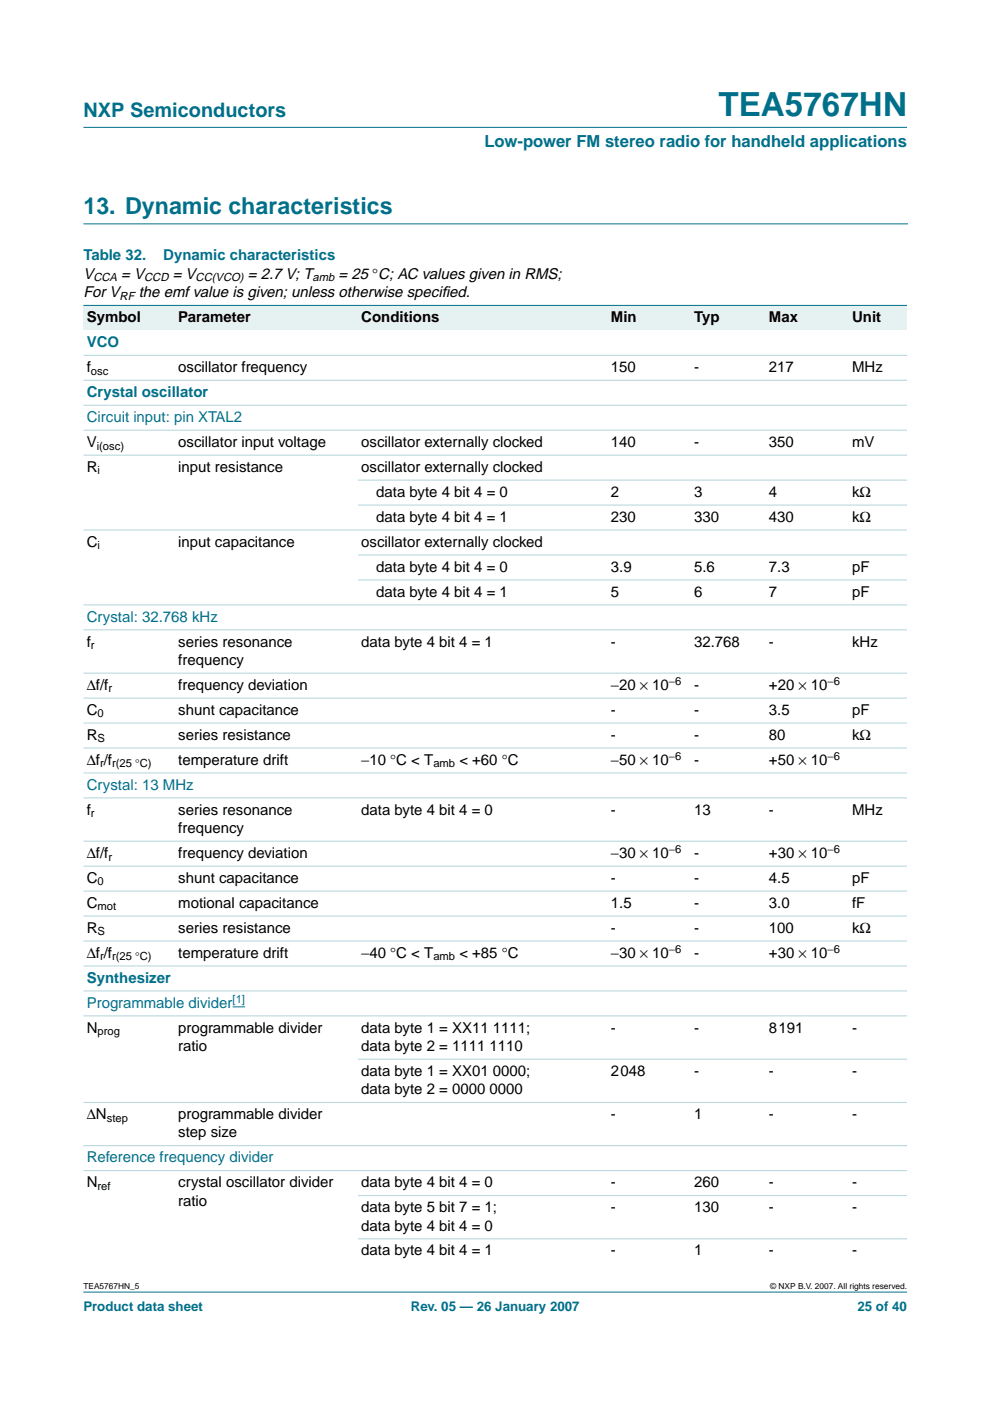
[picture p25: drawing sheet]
<svg xmlns="http://www.w3.org/2000/svg" width="210mm" height="297mm" viewBox="0 0 210 297" stroke-linecap="round" stroke-linejoin="round" font-family="sans-serif">
<defs><g id="words">
<text font-size="7.1" fill="#00708a" x="152.3" y="24.7">TEA5767HN</text>
<text font-size="4.9" fill="#00708a" x="17.7" y="45.5">13. Dynamic characteristics</text>
<text font-size="4.2" fill="#00708a" x="17.7" y="24.9">NXP Semiconductors</text>
<text font-size="3.5" fill="#00708a" x="102.7" y="31.1">Low-power FM stereo radio for handheld applications</text>
<g font-size="3.2" fill="#00708a">
<text x="17.7" y="55.2">Table 32.</text>
<text x="34.6" y="55.2">Dynamic characteristics</text>
<text x="18.4" y="73.6">VCO</text>
<text x="18.4" y="84.2">Crystal oscillator</text>
<text x="18.4" y="89.4">Circuit input: pin XTAL2</text>
<text x="18.4" y="131.8">Crystal: 32.768 kHz</text>
<text x="18.4" y="167.4">Crystal: 13 MHz</text>
<text x="18.4" y="208.3">Synthesizer</text>
<text x="18.4" y="213.6">Programmable divider</text>
<text x="18.4" y="246.4">Reference frequency divider</text>
</g>
<g font-size="3.2">
<text x="17.7" y="59.1">V</text>
<text x="25.7" y="59.1">= V</text>
<text x="36.6" y="59.1">= V</text>
<text x="52.5" y="59.1">= 2.7 V; T</text>
<text x="71.8" y="59.1">= 25 °C; AC values given in RMS;</text>
<text x="17.7" y="63">For V</text>
<text x="29.4" y="63">the emf value is given; unless otherwise specif</text>
<text x="93.7" y="63">ied.</text>
<text x="18.4" y="68.3">Symbol</text>
<text x="37.8" y="68.3">Parameter</text>
<text x="76.6" y="68.3">Conditions</text>
<text x="129.5" y="68.3">Min</text>
<text x="147.2" y="68.3">Typ</text>
<text x="163" y="68.3">Max</text>
<text x="180.7" y="68.3">Unit</text>
<text x="18.4" y="78.9">f</text>
<text x="37.8" y="78.9">oscillator frequency</text>
<text x="129.5" y="78.9">150</text>
<text x="147.2" y="78.9">-</text>
<text x="163" y="78.9">217</text>
<text x="180.7" y="78.9">MHz</text>
<text x="18.4" y="94.7">V</text>
<text x="37.8" y="94.7">oscillator input voltage</text>
<text x="76.6" y="94.7">oscillator externally clocked</text>
<text x="129.5" y="94.7">140</text>
<text x="147.2" y="94.7">-</text>
<text x="163" y="94.7">350</text>
<text x="180.7" y="94.7">mV</text>
<text x="18.4" y="100">R</text>
<text x="37.8" y="100">input resistance</text>
<text x="76.6" y="100">oscillator externally clocked</text>
<text x="79.8" y="105.3">data byte 4 bit 4 = 0</text>
<text x="129.5" y="105.3">2</text>
<text x="147.2" y="105.3">3</text>
<text x="163" y="105.3">4</text>
<text x="180.7" y="105.3">kΩ</text>
<text x="79.8" y="110.6">data byte 4 bit 4 = 1</text>
<text x="129.5" y="110.6">230</text>
<text x="147.2" y="110.6">330</text>
<text x="163" y="110.6">430</text>
<text x="180.7" y="110.6">kΩ</text>
<text x="18.4" y="115.9">C</text>
<text x="37.8" y="115.9">input capacitance</text>
<text x="76.6" y="115.9">oscillator externally clocked</text>
<text x="79.8" y="121.2">data byte 4 bit 4 = 0</text>
<text x="129.5" y="121.2">3.9</text>
<text x="147.2" y="121.2">5.6</text>
<text x="163" y="121.2">7.3</text>
<text x="180.7" y="121.2">pF</text>
<text x="79.8" y="126.5">data byte 4 bit 4 = 1</text>
<text x="129.5" y="126.5">5</text>
<text x="147.2" y="126.5">6</text>
<text x="163" y="126.5">7</text>
<text x="180.7" y="126.5">pF</text>
<text x="18.4" y="137.1">f</text>
<text x="37.8" y="137.1">series resonance</text>
<text x="76.6" y="137.1">data byte 4 bit 4 = 1</text>
<text x="129.5" y="137.1">-</text>
<text x="147.2" y="137.1">32.768</text>
<text x="163" y="137.1">-</text>
<text x="180.7" y="137.1">kHz</text>
<text x="37.8" y="141">frequency</text>
<text x="18.4" y="146.2">∆f/f</text>
<text x="37.8" y="146.2">frequency deviation</text>
<text x="129.5" y="146.2">−20 × 10</text>
<text x="147.2" y="146.2">-</text>
<text x="163" y="146.2">+20 × 10</text>
<text x="18.4" y="151.5">C</text>
<text x="37.8" y="151.5">shunt capacitance</text>
<text x="129.5" y="151.5">-</text>
<text x="147.2" y="151.5">-</text>
<text x="163" y="151.5">3.5</text>
<text x="180.7" y="151.5">pF</text>
<text x="18.4" y="156.8">R</text>
<text x="37.8" y="156.8">series resistance</text>
<text x="129.5" y="156.8">-</text>
<text x="147.2" y="156.8">-</text>
<text x="163" y="156.8">80</text>
<text x="180.7" y="156.8">kΩ</text>
<text x="18.4" y="162.1">∆f /f</text>
<text x="37.8" y="162.1">temperature drift</text>
<text x="76.6" y="162.1">−10 °C &lt; T</text>
<text x="97.4" y="162.1">&lt; +60 °C</text>
<text x="129.5" y="162.1">−50 × 10</text>
<text x="147.2" y="162.1">-</text>
<text x="163" y="162.1">+50 × 10</text>
<text x="18.4" y="172.7">f</text>
<text x="37.8" y="172.7">series resonance</text>
<text x="76.6" y="172.7">data byte 4 bit 4 = 0</text>
<text x="129.5" y="172.7">-</text>
<text x="147.2" y="172.7">13</text>
<text x="163" y="172.7">-</text>
<text x="180.7" y="172.7">MHz</text>
<text x="37.8" y="176.6">frequency</text>
<text x="18.4" y="181.9">∆f/f</text>
<text x="37.8" y="181.9">frequency deviation</text>
<text x="129.5" y="181.9">−30 × 10</text>
<text x="147.2" y="181.9">-</text>
<text x="163" y="181.9">+30 × 10</text>
<text x="18.4" y="187.2">C</text>
<text x="37.8" y="187.2">shunt capacitance</text>
<text x="129.5" y="187.2">-</text>
<text x="147.2" y="187.2">-</text>
<text x="163" y="187.2">4.5</text>
<text x="180.7" y="187.2">pF</text>
<text x="18.4" y="192.5">C</text>
<text x="18.4" y="197.7">R</text>
<text x="37.8" y="192.5">motional capacitance</text>
<text x="37.8" y="197.7">series resistance</text>
<text x="129.5" y="192.5">1.5</text>
<text x="129.5" y="197.7">-</text>
<text x="147.2" y="192.5">-</text>
<text x="147.2" y="197.7">-</text>
<text x="163" y="192.5">3.0</text>
<text x="163" y="197.7">100</text>
<text x="180.7" y="192.5">fF</text>
<text x="180.7" y="197.7">kΩ</text>
<text x="18.4" y="203">∆f /f</text>
<text x="37.8" y="203">temperature drift</text>
<text x="76.6" y="203">−40 °C &lt; T</text>
<text x="97.4" y="203">&lt; +85 °C</text>
<text x="129.5" y="203">−30 × 10</text>
<text x="147.2" y="203">-</text>
<text x="163" y="203">+30 × 10</text>
<text x="18.4" y="218.9">N</text>
<text x="37.8" y="218.9">programmable divider</text>
<text x="76.6" y="218.9">data byte 1 = XX11 1111;</text>
<text x="129.5" y="218.9">-</text>
<text x="147.2" y="218.9">-</text>
<text x="163" y="218.9">8191</text>
<text x="180.7" y="218.9">-</text>
<text x="37.8" y="222.8">ratio</text>
<text x="76.6" y="222.8">data byte 2 = 1111 1110</text>
<text x="76.6" y="228.1">data byte 1 = XX01 0000;</text>
<text x="76.6" y="232">data byte 2 = 0000 0000</text>
<text x="129.5" y="228.1">2048</text>
<text x="147.2" y="228.1">-</text>
<text x="163" y="228.1">-</text>
<text x="180.7" y="228.1">-</text>
<text x="18.4" y="237.3">∆N</text>
<text x="37.8" y="237.3">programmable divider</text>
<text x="129.5" y="237.3">-</text>
<text x="147.2" y="237.3">1</text>
<text x="163" y="237.3">-</text>
<text x="180.7" y="237.3">-</text>
<text x="37.8" y="241.1">step size</text>
<text x="18.4" y="251.7">N</text>
<text x="37.8" y="251.7">crystal oscillator divider</text>
<text x="76.6" y="251.7">data byte 4 bit 4 = 0</text>
<text x="129.5" y="251.7">-</text>
<text x="147.2" y="251.7">260</text>
<text x="163" y="251.7">-</text>
<text x="180.7" y="251.7">-</text>
<text x="37.8" y="255.6">ratio</text>
<text x="76.6" y="257">data byte 5 bit 7 = 1;</text>
<text x="129.5" y="257">-</text>
<text x="147.2" y="257">130</text>
<text x="163" y="257">-</text>
<text x="180.7" y="257">-</text>
<text x="76.6" y="260.9">data byte 4 bit 4 = 0</text>
<text x="76.6" y="266.2">data byte 4 bit 4 = 1</text>
<text x="129.5" y="266.2">-</text>
<text x="147.2" y="266.2">1</text>
<text x="163" y="266.2">-</text>
<text x="180.7" y="266.2">-</text>
</g>
<g font-size="2.8" fill="#00708a">
<text x="17.7" y="278">Product data sheet</text>
<text x="87.1" y="278">Rev. 05 — 26 January 2007</text>
<text x="181.8" y="278">25 of 40</text>
</g>
<g font-size="2.4">
<text x="19.8" y="59.7">CCA</text>
<text x="30.6" y="59.7">CCD</text>
<text x="41.5" y="59.7">CC(VCO)</text>
<text x="66.3" y="59.7">amb</text>
<text x="25.4" y="63.6">RF</text>
<text x="19.3" y="79.4">osc</text>
<text x="20.5" y="95.3">i(osc)</text>
<text x="20.7" y="100.6">i</text>
<text x="20.7" y="116.5">i</text>
<text x="19.3" y="137.6">r</text>
<text x="23" y="146.8">r</text>
<text x="141.8" y="145.3">−6</text>
<text x="175.5" y="145.3">−6</text>
<text x="20.7" y="152.1">0</text>
<text x="20.7" y="157.4">S</text>
<text x="141.8" y="161.2">−6</text>
<text x="175.5" y="161.2">−6</text>
<text x="21.2" y="162.7">r</text>
<text x="23.8" y="162.7">r(25 °C)</text>
<text x="91.9" y="162.7">amb</text>
<text x="19.3" y="173.3">r</text>
<text x="23" y="182.4">r</text>
<text x="141.8" y="180.9">−6</text>
<text x="175.5" y="180.9">−6</text>
<text x="20.7" y="187.7">0</text>
<text x="20.7" y="193">mot</text>
<text x="20.7" y="198.3">S</text>
<text x="21.2" y="203.6">r</text>
<text x="23.8" y="203.6">r(25 °C)</text>
<text x="91.9" y="203.6">amb</text>
<text x="141.8" y="202.1">−6</text>
<text x="175.5" y="202.1">−6</text>
<text x="20.7" y="219.5">prog</text>
<text x="22.6" y="237.8">step</text>
<text x="20.7" y="252.3">ref</text>
</g>
<text font-size="2.4" fill="#00f" x="49.3" y="212.7">[1]</text>
<g font-size="1.8">
<text x="17.7" y="273.4">TEA5767HN_5</text>
<text x="163.3" y="273.4">© NXP B.V. 2007. All rights reserved.</text>
</g>
</g></defs>
<g fill="#00708a" stroke="#00708a" stroke-width=".21">
<path d="M17.7 273.9h174.6z"/>
<path d="M17.7 27h174.6z"/>
</g>
<path d="M17.7 47.5h174.7" fill="none" stroke="#00708a" stroke-width=".21"/>
<g fill="#e6f2f2">
<path d="M17.7 64.8h19.4v5.2h-19.4z" fill-rule="evenodd"/>
<path d="M37.1 64.8h38.8v5.2h-38.8z" fill-rule="evenodd"/>
<path d="M75.9 64.8h45.9v5.2h-45.9z" fill-rule="evenodd"/>
<path d="M121.8 64.8h7v5.2h-7z" fill-rule="evenodd"/>
<path d="M128.8 64.8h17.7v5.2h-17.7z" fill-rule="evenodd"/>
<path d="M146.5 64.8h15.8v5.2h-15.8z" fill-rule="evenodd"/>
<path d="M162.3 64.8h17.7v5.2h-17.7z" fill-rule="evenodd"/>
<path d="M180 64.8h12.3v5.2h-12.3z" fill-rule="evenodd"/>
</g>
<path d="M49.3 213.5h2.7" fill="none" stroke="#00f" stroke-width=".21"/>
<path d="M17.7 64.8h174.6z" fill="#00708a" stroke="#00708a" stroke-width=".21"/>
<g fill="#b3d4db" stroke="#b3d4db" stroke-width=".21">
<path d="M17.7 75.3h174.6z"/>
<path d="M17.7 80.6h174.6z"/>
<path d="M17.7 85.9h174.6z"/>
<path d="M17.7 91.2h174.6z"/>
<path d="M17.7 96.5h174.6z"/>
<path d="M75.9 101.8h116.4z"/>
<path d="M75.9 107.1h116.4z"/>
<path d="M17.7 112.4h174.6z"/>
<path d="M75.9 117.7h116.4z"/>
<path d="M75.9 123h116.4z"/>
<path d="M17.7 128.3h174.6z"/>
<path d="M17.7 133.5h174.6z"/>
<path d="M17.7 142.7h174.6z"/>
<path d="M17.7 148h174.6z"/>
<path d="M17.7 153.3h174.6z"/>
<path d="M17.7 158.6h174.6z"/>
<path d="M17.7 163.9h174.6z"/>
<path d="M17.7 169.2h174.6z"/>
<path d="M17.7 178.3h174.6z"/>
<path d="M17.7 183.6h174.6z"/>
<path d="M17.7 188.9h174.6z"/>
<path d="M17.7 194.2h174.6z"/>
<path d="M17.7 199.5h174.6z"/>
<path d="M17.7 204.8h174.6z"/>
<path d="M17.7 210.1h174.6z"/>
<path d="M17.7 215.4h174.6z"/>
<path d="M75.9 224.6h116.4z"/>
<path d="M17.7 233.7h174.6z"/>
<path d="M17.7 242.9h174.6z"/>
<path d="M17.7 248.2h174.6z"/>
<path d="M75.9 253.5h116.4z"/>
<path d="M75.9 262.7h116.4z"/>
</g>
<use href="#words"/>
</svg>
